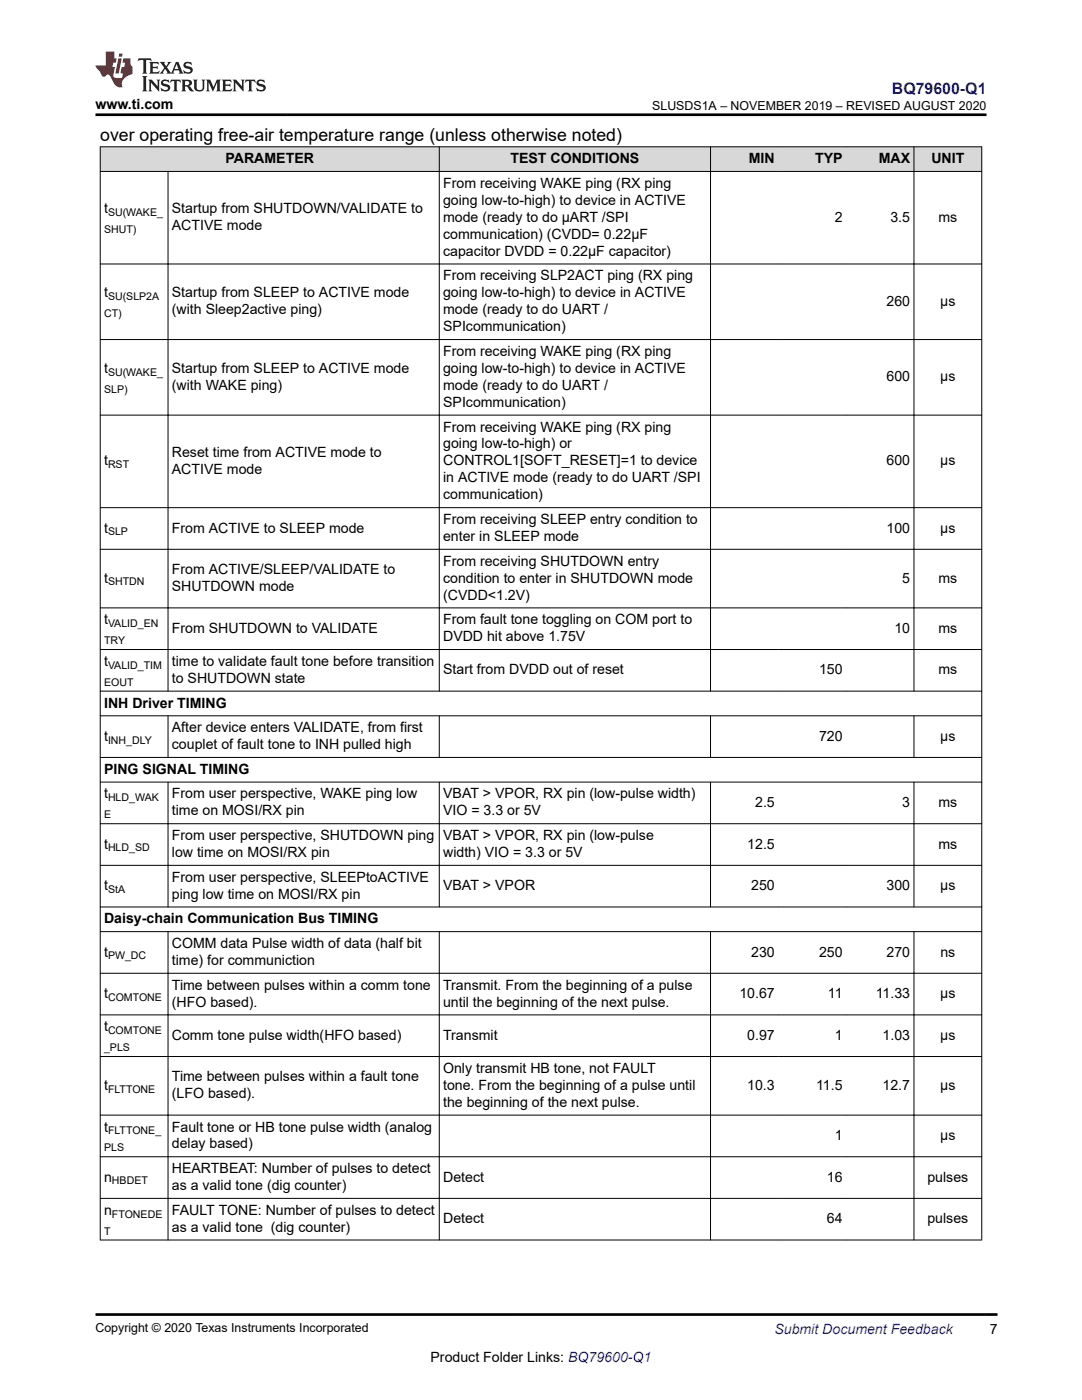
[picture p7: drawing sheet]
<svg xmlns="http://www.w3.org/2000/svg" width="216mm" height="279mm" viewBox="0 0 216 279" stroke-linecap="round" stroke-linejoin="round" font-family="sans-serif">
<defs><g id="words">
<text font-size="3.5" x="20" y="28.1">over operating free-air temperature range (unless otherwise noted)</text>
<text font-size="3.2" fill="#00f" x="178" y="18.7">BQ79600-Q1</text>
<g font-size="2.8">
<text x="19.1" y="21.8">www.ti.com</text>
<text x="45" y="32.6">PARAMETER</text>
<text x="101.9" y="32.6">TEST CONDITIONS</text>
<text x="149.4" y="32.6">MIN</text>
<text x="162.6" y="32.6">TYP</text>
<text x="175.3" y="32.6">MAX</text>
<text x="185.8" y="32.6">UNIT</text>
<text x="88.4" y="37.5">From receiving WAKE ping (RX ping</text>
<text x="88.4" y="40.9">going low-to-high) to device in ACTIVE</text>
<text x="20.8" y="42.6">t</text>
<text x="34.3" y="46">ACTIVE mode</text>
<text x="34.3" y="42.6">Startup from SHUTDOWN/VALIDATE to</text>
<text x="88.4" y="44.3">mode (ready to do µART /SPI</text>
<text x="88.4" y="47.6">communication) (CVDD= 0.22µF</text>
<text x="166.6" y="44.3">2</text>
<text x="177.7" y="44.3">3.5</text>
<text x="187.3" y="44.3">ms</text>
<text x="88.4" y="51">capacitor DVDD = 0.22µF capacitor)</text>
<text x="20.8" y="59.3">t</text>
<text x="34.3" y="59.3">Startup from SLEEP to ACTIVE mode</text>
<text x="88.4" y="56">From receiving SLP2ACT ping (RX ping</text>
<text x="88.4" y="59.3">going low-to-high) to device in ACTIVE</text>
<text x="34.3" y="62.7">(with Sleep2active ping)</text>
<text x="88.4" y="62.7">mode (ready to do UART /</text>
<text x="176.9" y="61">260</text>
<text x="187.6" y="61">µs</text>
<text x="88.4" y="66.1">SPIcommunication)</text>
<text x="88.4" y="71">From receiving WAKE ping (RX ping</text>
<text x="20.8" y="74.4">t</text>
<text x="34.3" y="74.4">Startup from SLEEP to ACTIVE mode</text>
<text x="34.3" y="77.8">(with WAKE ping)</text>
<text x="88.4" y="74.4">going low-to-high) to device in ACTIVE</text>
<text x="88.4" y="77.8">mode (ready to do UART /</text>
<text x="176.9" y="76.1">600</text>
<text x="187.6" y="76.1">µs</text>
<text x="88.4" y="81.2">SPIcommunication)</text>
<text x="88.4" y="86.1">From receiving WAKE ping (RX ping</text>
<text x="88.4" y="89.5">going low-to-high) or</text>
<text x="20.8" y="92.9">t</text>
<text x="34.3" y="91.2">Reset time from ACTIVE mode to</text>
<text x="34.3" y="94.6">ACTIVE mode</text>
<text x="88.4" y="92.9">CONTROL1[SOFT_RESET]=1 to device</text>
<text x="176.9" y="92.9">600</text>
<text x="187.6" y="92.9">µs</text>
<text x="88.4" y="96.3">in ACTIVE mode (ready to do UART /SPI</text>
<text x="88.4" y="99.7">communication)</text>
<text x="20.8" y="106.3">t</text>
<text x="34.3" y="106.3">From ACTIVE to SLEEP mode</text>
<text x="88.4" y="104.6">From receiving SLEEP entry condition to</text>
<text x="88.4" y="108">enter in SLEEP mode</text>
<text x="176.9" y="106.3">100</text>
<text x="187.6" y="106.3">µs</text>
<text x="88.4" y="112.9">From receiving SHUTDOWN entry</text>
<text x="20.8" y="116.3">t</text>
<text x="34.3" y="114.6">From ACTIVE/SLEEP/VALIDATE to</text>
<text x="34.3" y="118">SHUTDOWN mode</text>
<text x="88.4" y="116.3">condition to enter in SHUTDOWN mode</text>
<text x="88.4" y="119.7">(CVDD&lt;1.2V)</text>
<text x="180" y="116.3">5</text>
<text x="187.3" y="116.3">ms</text>
<text x="20.8" y="124.6">t</text>
<text x="88.4" y="124.6">From fault tone toggling on COM port to</text>
<text x="34.3" y="126.3">From SHUTDOWN to VALIDATE</text>
<text x="88.4" y="128">DVDD hit above 1.75V</text>
<text x="178.5" y="126.3">10</text>
<text x="187.3" y="126.3">ms</text>
<text x="20.8" y="132.9">t</text>
<text x="34.3" y="132.9">time to validate fault tone before transition</text>
<text x="34.3" y="136.3">to SHUTDOWN state</text>
<text x="88.4" y="134.6">Start from DVDD out of reset</text>
<text x="163.4" y="134.6">150</text>
<text x="187.3" y="134.6">ms</text>
<text x="20.8" y="141.2">INH Driver TIMING</text>
<text x="20.8" y="147.8">t</text>
<text x="34.3" y="146.1">After device enters VALIDATE, from first</text>
<text x="34.3" y="149.5">couplet of fault tone to INH pulled high</text>
<text x="163.4" y="147.8">720</text>
<text x="187.6" y="147.8">µs</text>
<text x="20.8" y="154.4">PING SIGNAL TIMING</text>
<text x="20.8" y="159.4">t</text>
<text x="34.3" y="159.4">From user perspective, WAKE ping low</text>
<text x="88.4" y="159.4">VBAT &gt; VPOR, RX pin (low-pulse width)</text>
<text x="150.7" y="161.1">2.5</text>
<text x="180" y="161.1">3</text>
<text x="187.3" y="161.1">ms</text>
<text x="34.3" y="167.7">From user perspective, SHUTDOWN ping</text>
<text x="34.3" y="162.7">time on MOSI/RX pin</text>
<text x="88.4" y="162.7">VIO = 3.3 or 5V</text>
<text x="88.4" y="167.7">VBAT &gt; VPOR, RX pin (low-pulse</text>
<text x="20.8" y="169.4">t</text>
<text x="34.3" y="171.1">low time on MOSI/RX pin</text>
<text x="88.4" y="171.1">width) VIO = 3.3 or 5V</text>
<text x="149.1" y="169.4">12.5</text>
<text x="187.3" y="169.4">ms</text>
<text x="20.8" y="177.7">t</text>
<text x="34.3" y="176">From user perspective, SLEEPtoACTIVE</text>
<text x="34.3" y="179.4">ping low time on MOSI/RX pin</text>
<text x="88.4" y="177.7">VBAT &gt; VPOR</text>
<text x="149.9" y="177.7">250</text>
<text x="176.9" y="177.7">300</text>
<text x="187.6" y="177.7">µs</text>
<text x="20.8" y="184.3">Daisy-chain Communication Bus TIMING</text>
<text x="20.8" y="190.9">t</text>
<text x="34.3" y="189.2">COMM data Pulse width of data (half bit</text>
<text x="149.9" y="190.9">230</text>
<text x="163.4" y="190.9">250</text>
<text x="176.9" y="190.9">270</text>
<text x="187.6" y="190.9">ns</text>
<text x="34.3" y="197.5">Time between pulses within a comm tone</text>
<text x="34.3" y="192.6">time) for communiction</text>
<text x="88.4" y="197.5">Transmit. From the beginning of a pulse</text>
<text x="20.8" y="199.2">t</text>
<text x="34.3" y="200.9">(HFO based).</text>
<text x="88.4" y="200.9">until the beginning of the next pulse.</text>
<text x="147.5" y="199.2">10.67</text>
<text x="165.2" y="199.2">11</text>
<text x="174.8" y="199.2">11.33</text>
<text x="187.6" y="199.2">µs</text>
<text x="20.8" y="205.8">t</text>
<text x="34.3" y="207.5">Comm tone pulse width(HFO based)</text>
<text x="88.4" y="207.5">Transmit</text>
<text x="149.1" y="207.5">0.97</text>
<text x="166.6" y="207.5">1</text>
<text x="176.1" y="207.5">1.03</text>
<text x="187.6" y="207.5">µs</text>
<text x="34.3" y="215.8">Time between pulses within a fault tone</text>
<text x="88.4" y="214.1">Only transmit HB tone, not FAULT</text>
<text x="20.8" y="217.5">t</text>
<text x="34.3" y="219.2">(LFO based).</text>
<text x="88.4" y="217.5">tone. From the beginning of a pulse until</text>
<text x="88.4" y="220.9">the beginning of the next pulse.</text>
<text x="149.1" y="217.5">10.3</text>
<text x="162.9" y="217.5">11.5</text>
<text x="176.1" y="217.5">12.7</text>
<text x="187.6" y="217.5">µs</text>
<text x="20.8" y="225.8">t</text>
<text x="34.3" y="225.8">Fault tone or HB tone pulse width (analog</text>
<text x="166.6" y="227.5">1</text>
<text x="187.6" y="227.5">µs</text>
<text x="34.3" y="229.2">delay based)</text>
<text x="20.8" y="235.8">n</text>
<text x="34.3" y="234.1">HEARTBEAT: Number of pulses to detect</text>
<text x="34.3" y="237.5">as a valid tone (dig counter)</text>
<text x="88.4" y="235.8">Detect</text>
<text x="165" y="235.8">16</text>
<text x="185.1" y="235.8">pulses</text>
<text x="20.8" y="242.4">n</text>
<text x="34.3" y="242.4">FAULT TONE: Number of pulses to detect</text>
<text x="34.3" y="245.8">as a valid tone (dig counter)</text>
<text x="88.4" y="244.1">Detect</text>
<text x="165" y="244.1">64</text>
<text x="185.1" y="244.1">pulses</text>
<text x="197.5" y="266.1">7</text>
<text x="85.9" y="271.7">Product Folder Links: BQ79600-Q1</text>
</g>
<text font-size="2.8" fill="#00f" x="154.5" y="266.2">Submit Document Feedback</text>
<g font-size="2.5">
<text x="130.1" y="21.9">SLUSDS1A – NOVEMBER 2019 – REVISED AUGUST 2020</text>
<text x="19.1" y="265.9">Copyright © 2020 Texas Instruments Incorporated</text>
</g>
<g font-size="2.1">
<text x="20.8" y="46.5">SHUT)</text>
<text x="21.6" y="43.1">SU(WAKE_</text>
<text x="21.6" y="59.9">SU(SLP2A</text>
<text x="20.8" y="63.3">CT)</text>
<text x="21.6" y="75">SU(WAKE_</text>
<text x="20.8" y="78.4">SLP)</text>
<text x="21.6" y="93.5">RST</text>
<text x="21.6" y="106.8">SLP</text>
<text x="21.6" y="116.8">SHTDN</text>
<text x="21.6" y="125.2">VALID_EN</text>
<text x="20.8" y="128.5">TRY</text>
<text x="20.8" y="136.8">EOUT</text>
<text x="21.6" y="133.5">VALID_TIM</text>
<text x="21.6" y="148.4">INH_DLY</text>
<text x="21.6" y="159.9">HLD_WAK</text>
<text x="20.8" y="163.3">E</text>
<text x="21.6" y="169.9">HLD_SD</text>
<text x="21.6" y="178.2">StA</text>
<text x="21.6" y="191.5">PW_DC</text>
<text x="21.6" y="199.8">COMTONE</text>
<text x="20.8" y="209.8">_PLS</text>
<text x="21.6" y="206.4">COMTONE</text>
<text x="21.6" y="218.1">FLTTONE</text>
<text x="21.6" y="226.4">FLTTONE_</text>
<text x="20.8" y="229.8">PLS</text>
<text x="22.3" y="236.4">HBDET</text>
<text x="22.3" y="243">FTONEDE</text>
<text x="20.8" y="246.4">T</text>
</g>
</g></defs>
<g fill="#d8d8d8">
<path d="M20 29.3h175.9v4.9h-175.9z" fill-rule="evenodd"/>
<path d="M20.1 29.4h67.5v4.8h-67.5z" fill-rule="evenodd"/>
<path d="M87.7 29.4h54v4.8h-54z" fill-rule="evenodd"/>
<path d="M141.8 29.4h13.5v4.8h-13.5z" fill-rule="evenodd"/>
<path d="M155.3 29.4h13.5v4.8h-13.5z" fill-rule="evenodd"/>
<path d="M168.8 29.4h13.5v4.8h-13.5z" fill-rule="evenodd"/>
<path d="M182.4 29.4h13.4v4.8h-13.4z" fill-rule="evenodd"/>
</g>
<g fill="none" stroke="#000" stroke-width=".2">
<path d="M19.9 29.3h176.1M19.9 34.2h176.1M20 29.2v218.3M33.5 34.2v103.8M87.7 29.2v108.8M141.8 29.2v108.8M182.4 29.2v108.8M195.9 29.2v218.3M19.9 52.7h176.1M19.9 67.8h176.1M19.9 82.8h176.1M19.9 101.3h176.1"/>
<path d="M19.9 109.6h176.1M19.9 121.3h176.1M19.9 129.6h176.1M19.9 137.9h176.1M19.9 142.9h176.1M19.9 151.2h176.1M19.9 156.1h176.1M33.5 142.8v8.4M33.5 156v25.1M87.7 142.8v8.4M87.7 156v25.1M141.8 142.8v8.4"/>
<path d="M141.8 156v25.1M182.4 142.8v8.4M182.4 156v25.1M19.9 164.4h176.1M19.9 172.7h176.1M19.9 181h176.1M19.9 185.9h176.1M19.9 194.2h176.1M33.5 185.9v61.6M87.7 185.9v61.6M141.8 185.9v61.6M182.4 185.9v61.6"/>
<path d="M19.9 202.5h176.1M19.9 210.9h176.1M19.9 222.5h176.1M19.9 230.9h176.1M19.9 239.2h176.1M19.9 247.5h176.1"/>
</g>
<path d="M27.7 11.6l-.2 .6 .5-.2h.6v.1v2.2l-.2 .4h1l-.2-.4v-2.2v-.1h.5l.5 .2-.1-.6zM29.8 12.4l.2 .3v1.6l-.2 .4h1.9l.1-.6a1.08 1.08 0 0 1-1.3 .2v-.7h.6l.4 .2v-.7l-.4 .2h-.6v-.5l.2-.2a1 1 0 0 1 1 .3l-.1-.5zM31.8 12.4l1 1.1-1 1.2h.9l-.2-.2 .4-.8 .5 .8-.2 .2h1.6l-.2-.2 .1-.5h1l.1 .5-.1 .2h.9l-.2-.4-.8-1.9h-.5l-1 2.1-.8-1.1 .9-1h-.8l.2 .2-.5 .6-.3-.6 .1-.2zM35.2 12.8l.4 1h-.8zM36.8 12.5a.65 .65 0 0 0-.2 .7 .65 .65 0 0 0 .6 .5l.7 .1 .1 .3a.79 .79 0 0 1-.7 .4 .79 .79 0 0 1-.7-.5l.1 .7 .2-.1a.93 .93 0 0 0 1.1 0 .93 .93 0 0 0 .4-.9 1.46 1.46 0 0 0-1.2-.6l-.1-.3a1.09 1.09 0 0 1 1.2 .2l-.2-.6-.1 .1-.6-.2zM28.4 15.2l.2 .4v2.2l-.2 .4h1l-.2-.4v-2.2l.2-.4zM29.6 15.9l.2 .4v1.5l-.2 .4h.8l-.3-.4v-1.3l1.7 1.8v-2l.2-.4h-.8l.2 .2 .1 1.1-1.2-1.3zM32.3 16a.65 .65 0 0 0-.2 .8 .65 .65 0 0 0 .7 .4l.6 .2 .1 .2a.79 .79 0 0 1-.7 .4 .79 .79 0 0 1-.7-.5l.1 .7 .2-.1a.93 .93 0 0 0 1.1 .1 .93 .93 0 0 0 .4-1 1.46 1.46 0 0 0-1.2-.5l-.1-.4a1.09 1.09 0 0 1 1.2 .2l-.2-.6-.1 .1-.6-.1zM34.1 15.9l-.1 .6a.63 .63 0 0 1 .7-.3l.1 1.6-.3 .4h1l-.2-.4v-1.6a.66 .66 0 0 1 .8 .3l-.1-.6zM36.2 15.9l.2 .4v1.5l-.2 .4h.9l-.2-.2v-.7h.5l.1 .2a.79 .79 0 0 0 1.2 .6l-1-.9a.61 .61 0 0 0 .6-.6 .61 .61 0 0 0-.5-.7zM36.9 16.2h.2a.47 .47 0 0 1 .5 .1 .47 .47 0 0 1 .1 .5l-.2 .1-.6 .1zM38.5 15.9l.2 .2a2.27 2.27 0 0 0 .4 2 1.04 1.04 0 0 0 1.7-.7v-1.3l.2-.2h-.8l.2 .4v1.1a.6 .6 0 0 1-.6 .6 .6 .6 0 0 1-.6-.6v-1.1l.3-.4zM41.1 15.9l.2 .4v1.5l-.2 .4h.7l-.2-.4v-1.4l.9 1.9 .8-1.9v1.4l-.2 .4h1l-.3-.4v-1.5l.3-.4h-.8l-.7 1.5-.7-1.5zM44.3 15.9l.2 .4v1.5l-.2 .4h1.9l.1-.6a1.09 1.09 0 0 1-1.3 .2v-.7h.6l.4 .2v-.6l-.4 .2h-.6v-.6l.2-.1a1.01 1.01 0 0 1 1 .3l-.1-.6zM46.4 15.9l.3 .4v1.5l-.3 .4h.8l-.2-.4v-1.3l1.6 1.8v-2l.2-.4h-.7l.2 .2v1.1l-1.2-1.3zM49 15.9l-.1 .6a.63 .63 0 0 1 .8-.3v1.6l-.3 .4h1l-.2-.4v-1.6a.66 .66 0 0 1 .8 .3l-.1-.6zM51.4 16a.65 .65 0 0 0-.2 .8 .65 .65 0 0 0 .6 .4l.6 .2 .2 .2a.79 .79 0 0 1-.8 .4 .79 .79 0 0 1-.6-.5l.1 .7 .2-.1a.93 .93 0 0 0 1 .1 .93 .93 0 0 0 .5-1 1.46 1.46 0 0 0-1.3-.5l-.1-.4a1.09 1.09 0 0 1 1.3 .2l-.2-.6-.2 .1-.5-.1z" fill="#231f20"/>
<path d="M21.1 10.3v2.7h-2v.4l.9 1a.95 .95 0 0 0 .9 .9 .59 .59 0 0 1 .6-.4 .59 .59 0 0 1 .5 .3l.4 .8a1.59 1.59 0 0 0 2.1 1.4 1.61 1.61 0 0 1 1-2.3l1-.3-.1-1.5a1.59 1.59 0 0 1-.4-1.7h-1.4l-.2 .9h.5l-.1 .9h-.5l-.2 .9v.3l.4 .1-.2 .9h-.6a.73 .73 0 0 1-1.1-.7l.3-1.5h-.5l.2-.9h.5l.2-.9h-.5v-1.3zM23.6 11.6l-.6 3.1h.7l.6-3.1zM23.8 10.7l-.1 .6h.7l.1-.6z" fill="#ed1c24"/>
<path d="M19.1 22.9h177.8M19 262.3h180" fill="none" stroke="#000" stroke-width=".53"/>
<use href="#words"/>
</svg>
